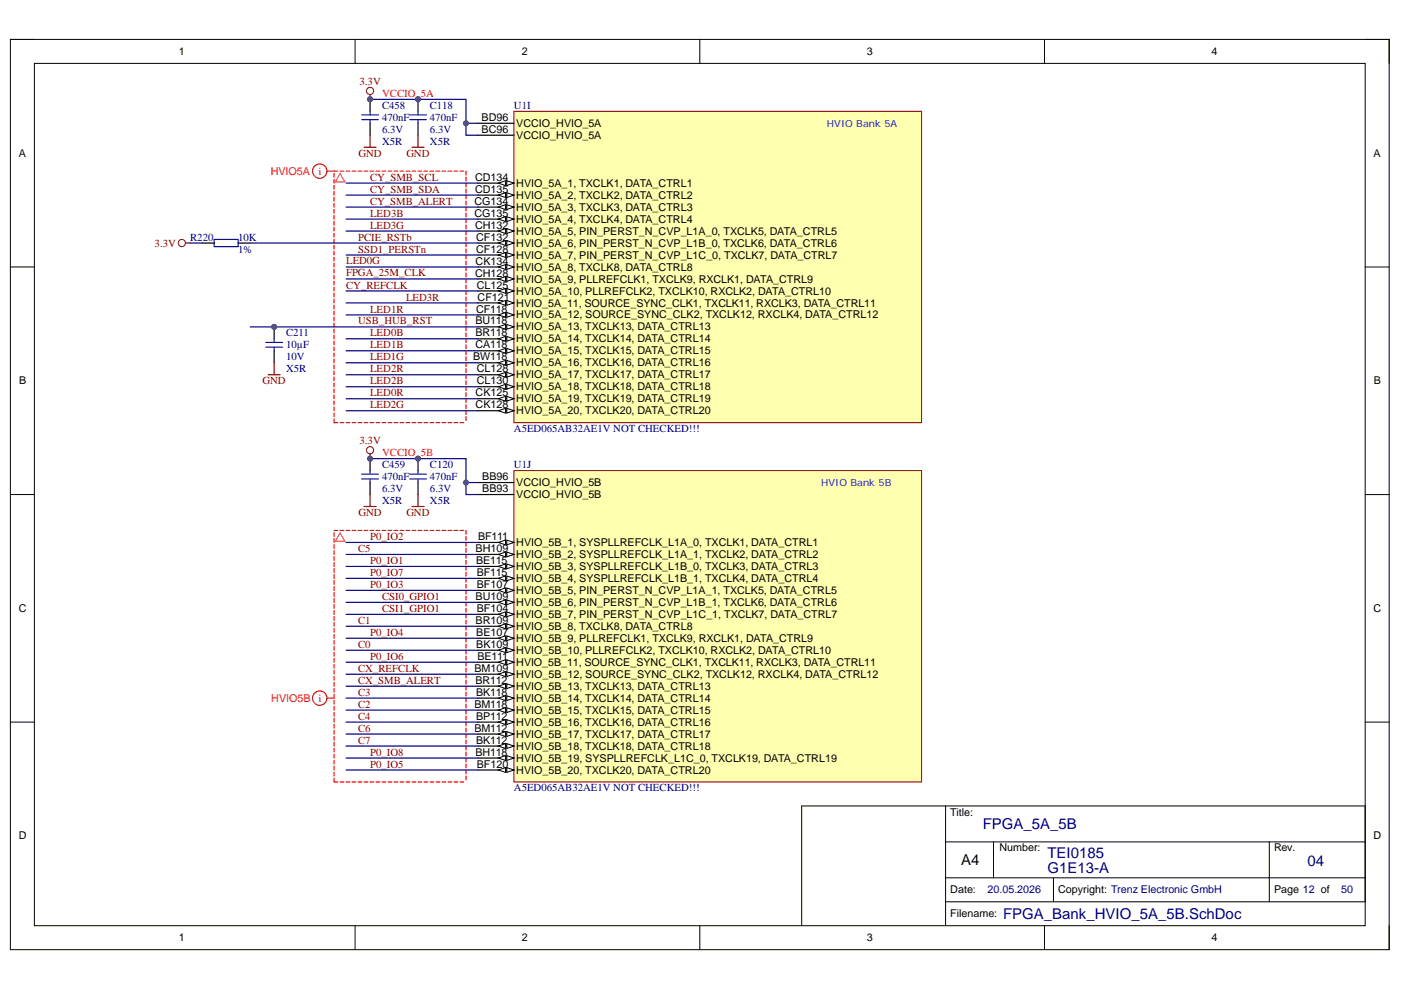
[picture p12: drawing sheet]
<svg xmlns="http://www.w3.org/2000/svg" width="297mm" height="210mm" viewBox="0 0 297 210" stroke-linecap="round" stroke-linejoin="round" font-family="sans-serif">
<defs><g id="words">
<g font-size="3.2" fill="#000080">
<text x="208.4" y="175.8">FPGA_5A_5B</text>
<text x="222.1" y="185.2">G1E13-A</text>
<text x="222.1" y="181.9">TEI0185</text>
<text x="277.2" y="183.6">04</text>
<text x="212.7" y="194.8">FPGA_Bank_HVIO_5A_5B.SchDoc</text>
</g>
<text font-size="3.2" x="203.8" y="183.4">A4</text>
<g font-size="2.3">
<text x="37.9" y="11.7">1</text>
<text x="110.7" y="11.7">2</text>
<text x="183.8" y="11.7">3</text>
<text x="256.8" y="11.7">4</text>
<text x="102.1" y="25.7">BD96</text>
<text x="102.1" y="28.2">BC96</text>
<text x="109.5" y="26.9">VCCIO_HVIO_5A</text>
<text x="109.5" y="29.5">VCCIO_HVIO_5A</text>
<text x="4" y="33.3">A</text>
<text x="291.2" y="33.3">A</text>
<text x="100.7" y="38.3">CD134</text>
<text x="100.7" y="40.9">CD135</text>
<text x="109.5" y="39.6">HVIO_5A_1, TXCLK1, DATA_CTRL1</text>
<text x="100.6" y="43.4">CG134</text>
<text x="100.6" y="45.9">CG135</text>
<text x="109.5" y="42.1">HVIO_5A_2, TXCLK2, DATA_CTRL2</text>
<text x="109.5" y="44.7">HVIO_5A_3, TXCLK3, DATA_CTRL3</text>
<text x="109.5" y="47.2">HVIO_5A_4, TXCLK4, DATA_CTRL4</text>
<text x="100.7" y="48.5">CH132</text>
<text x="101" y="51">CF132</text>
<text x="101" y="53.6">CF128</text>
<text x="109.5" y="49.7">HVIO_5A_5, PIN_PERST_N_CVP_L1A_0, TXCLK5, DATA_CTRL5</text>
<text x="109.5" y="52.3">HVIO_5A_6, PIN_PERST_N_CVP_L1B_0, TXCLK6, DATA_CTRL6</text>
<text x="100.7" y="58.7">CH128</text>
<text x="100.8" y="56.1">CK134</text>
<text x="109.5" y="54.8">HVIO_5A_7, PIN_PERST_N_CVP_L1C_0, TXCLK7, DATA_CTRL7</text>
<text x="109.5" y="57.4">HVIO_5A_8, TXCLK8, DATA_CTRL8</text>
<text x="109.5" y="59.9">HVIO_5A_9, PLLREFCLK1, TXCLK9, RXCLK1, DATA_CTRL9</text>
<text x="101.1" y="61.2">CL125</text>
<text x="101.3" y="63.7">CF121</text>
<text x="109.5" y="62.5">HVIO_5A_10, PLLREFCLK2, TXCLK10, RXCLK2, DATA_CTRL10</text>
<text x="109.5" y="65">HVIO_5A_11, SOURCE_SYNC_CLK1, TXCLK11, RXCLK3, DATA_CTRL11</text>
<text x="100.8" y="68.8">BU118</text>
<text x="100.8" y="71.3">BR118</text>
<text x="101" y="66.3">CF118</text>
<text x="109.5" y="67.5">HVIO_5A_12, SOURCE_SYNC_CLK2, TXCLK12, RXCLK4, DATA_CTRL12</text>
<text x="109.5" y="70.1">HVIO_5A_13, TXCLK13, DATA_CTRL13</text>
<text x="100.3" y="76.4">BW118</text>
<text x="100.8" y="73.9">CA118</text>
<text x="109.5" y="72.6">HVIO_5A_14, TXCLK14, DATA_CTRL14</text>
<text x="109.5" y="75.1">HVIO_5A_15, TXCLK15, DATA_CTRL15</text>
<text x="109.5" y="77.7">HVIO_5A_16, TXCLK16, DATA_CTRL16</text>
<text x="4.1" y="81.5">B</text>
<text x="101.1" y="79">CL128</text>
<text x="101.1" y="81.5">CL130</text>
<text x="109.5" y="80.2">HVIO_5A_17, TXCLK17, DATA_CTRL17</text>
<text x="109.5" y="82.8">HVIO_5A_18, TXCLK18, DATA_CTRL18</text>
<text x="291.3" y="81.5">B</text>
<text x="100.8" y="84">CK125</text>
<text x="100.8" y="86.6">CK128</text>
<text x="109.5" y="85.3">HVIO_5A_19, TXCLK19, DATA_CTRL19</text>
<text x="109.5" y="87.9">HVIO_5A_20, TXCLK20, DATA_CTRL20</text>
<text x="102.2" y="101.8">BB96</text>
<text x="102.2" y="104.3">BB93</text>
<text x="109.5" y="103.1">VCCIO_HVIO_5B</text>
<text x="109.5" y="105.6">VCCIO_HVIO_5B</text>
<text x="100.8" y="117.1">BH109</text>
<text x="101" y="119.6">BE115</text>
<text x="101.4" y="114.5">BF111</text>
<text x="109.5" y="115.8">HVIO_5B_1, SYSPLLREFCLK_L1A_0, TXCLK1, DATA_CTRL1</text>
<text x="109.5" y="118.3">HVIO_5B_2, SYSPLLREFCLK_L1A_1, TXCLK2, DATA_CTRL2</text>
<text x="101.1" y="122.1">BF115</text>
<text x="101.1" y="124.7">BF107</text>
<text x="109.5" y="120.9">HVIO_5B_3, SYSPLLREFCLK_L1B_0, TXCLK3, DATA_CTRL3</text>
<text x="109.5" y="123.4">HVIO_5B_4, SYSPLLREFCLK_L1B_1, TXCLK4, DATA_CTRL4</text>
<text x="109.5" y="125.9">HVIO_5B_5, PIN_PERST_N_CVP_L1A_1, TXCLK5, DATA_CTRL5</text>
<text x="4" y="129.7">C</text>
<text x="100.8" y="127.2">BU109</text>
<text x="101.1" y="129.7">BF104</text>
<text x="109.5" y="128.5">HVIO_5B_6, PIN_PERST_N_CVP_L1B_1, TXCLK6, DATA_CTRL6</text>
<text x="109.5" y="131">HVIO_5B_7, PIN_PERST_N_CVP_L1C_1, TXCLK7, DATA_CTRL7</text>
<text x="291.2" y="129.7">C</text>
<text x="100.8" y="132.3">BR109</text>
<text x="101" y="134.8">BE107</text>
<text x="101" y="137.4">BK109</text>
<text x="109.5" y="133.6">HVIO_5B_8, TXCLK8, DATA_CTRL8</text>
<text x="109.5" y="136.1">HVIO_5B_9, PLLREFCLK1, TXCLK9, RXCLK1, DATA_CTRL9</text>
<text x="100.6" y="142.4">BM109</text>
<text x="101.3" y="139.9">BE111</text>
<text x="109.5" y="138.6">HVIO_5B_10, PLLREFCLK2, TXCLK10, RXCLK2, DATA_CTRL10</text>
<text x="109.5" y="141.2">HVIO_5B_11, SOURCE_SYNC_CLK1, TXCLK11, RXCLK3, DATA_CTRL11</text>
<text x="109.5" y="143.7">HVIO_5B_12, SOURCE_SYNC_CLK2, TXCLK12, RXCLK4, DATA_CTRL12</text>
<text x="100.8" y="145">BR112</text>
<text x="101" y="147.5">BK118</text>
<text x="109.5" y="146.2">HVIO_5B_13, TXCLK13, DATA_CTRL13</text>
<text x="109.5" y="148.8">HVIO_5B_14, TXCLK14, DATA_CTRL14</text>
<text x="100.6" y="150.1">BM118</text>
<text x="100.6" y="155.1">BM112</text>
<text x="101" y="152.6">BP112</text>
<text x="109.5" y="151.3">HVIO_5B_15, TXCLK15, DATA_CTRL15</text>
<text x="109.5" y="153.9">HVIO_5B_16, TXCLK16, DATA_CTRL16</text>
<text x="100.8" y="160.2">BH118</text>
<text x="101" y="157.7">BK112</text>
<text x="109.5" y="156.4">HVIO_5B_17, TXCLK17, DATA_CTRL17</text>
<text x="109.5" y="158.9">HVIO_5B_18, TXCLK18, DATA_CTRL18</text>
<text x="109.5" y="161.5">HVIO_5B_19, SYSPLLREFCLK_L1C_0, TXCLK19, DATA_CTRL19</text>
<text x="101.1" y="162.8">BF120</text>
<text x="109.5" y="164">HVIO_5B_20, TXCLK20, DATA_CTRL20</text>
<text x="201.5" y="172.9">Title:</text>
<text x="4" y="178">D</text>
<text x="291.2" y="178">D</text>
<text x="211.9" y="180.5">Number:</text>
<text x="270.1" y="180.5">Rev.</text>
<text x="201.5" y="189.4">Date:</text>
<text x="224.4" y="189.4">Copyright: Trenz Electronic GmbH</text>
<text x="270.1" y="189.4">Page 12 of</text>
<text x="201.5" y="194.5">Filename:</text>
<text x="37.9" y="199.6">1</text>
<text x="110.7" y="199.6">2</text>
<text x="183.8" y="199.6">3</text>
<text x="256.8" y="199.6">4</text>
</g>
<g font-size="2.3" fill="#800000">
<text x="76.2" y="18">3.3V</text>
<text x="76" y="33.2">GND</text>
<text x="86.2" y="33.2">GND</text>
<text x="78.5" y="40.9">CY_SMB_SDA</text>
<text x="78.5" y="38.3">CY_SMB_SCL</text>
<text x="78.5" y="45.9">LED3B</text>
<text x="78.5" y="43.4">CY_SMB_ALERT</text>
<text x="32.8" y="52.3">3.3V</text>
<text x="75.9" y="51">PCIE_RSTb</text>
<text x="75.9" y="53.5">SSD1_PERSTn</text>
<text x="78.5" y="48.5">LED3G</text>
<text x="73.4" y="56.1">LED0G</text>
<text x="73.4" y="58.6">FPGA_25M_CLK</text>
<text x="73.4" y="61.2">CY_REFCLK</text>
<text x="86.1" y="63.7">LED3R</text>
<text x="75.9" y="68.8">USB_HUB_RST</text>
<text x="78.5" y="71.3">LED0B</text>
<text x="78.5" y="66.3">LED1R</text>
<text x="78.5" y="76.4">LED1G</text>
<text x="78.5" y="73.9">LED1B</text>
<text x="55.7" y="81.5">GND</text>
<text x="78.5" y="78.9">LED2R</text>
<text x="78.5" y="81.5">LED2B</text>
<text x="78.5" y="84">LED0R</text>
<text x="78.5" y="86.5">LED2G</text>
<text x="76.2" y="94.2">3.3V</text>
<text x="76" y="109.4">GND</text>
<text x="86.2" y="109.4">GND</text>
<text x="75.9" y="117.1">C5</text>
<text x="78.5" y="119.6">P0_IO1</text>
<text x="78.5" y="114.5">P0_IO2</text>
<text x="78.5" y="124.7">P0_IO3</text>
<text x="78.5" y="122.1">P0_IO7</text>
<text x="81" y="129.7">CSI1_GPIO1</text>
<text x="81" y="127.2">CSI0_GPIO1</text>
<text x="75.9" y="137.3">C0</text>
<text x="75.9" y="132.3">C1</text>
<text x="78.5" y="134.8">P0_IO4</text>
<text x="75.9" y="142.4">CX_REFCLK</text>
<text x="78.5" y="139.9">P0_IO6</text>
<text x="75.9" y="147.5">C3</text>
<text x="75.9" y="145">CX_SMB_ALERT</text>
<text x="75.9" y="150.1">C2</text>
<text x="75.9" y="155.1">C6</text>
<text x="75.9" y="152.6">C4</text>
<text x="75.9" y="157.7">C7</text>
<text x="78.5" y="160.2">P0_IO8</text>
<text x="78.5" y="162.7">P0_IO5</text>
</g>
<g font-size="2.3" fill="#f00">
<text x="81" y="20.5">VCCIO_5A</text>
<text x="57.4" y="37.1">HVIO5A</text>
<text x="67.5" y="37.1">i</text>
<text x="81" y="96.7">VCCIO_5B</text>
<text x="57.5" y="148.8">HVIO5B</text>
<text x="67.5" y="148.8">i</text>
</g>
<g font-size="2.3" fill="#000080">
<text x="81" y="23.1">C458</text>
<text x="91.2" y="23.1">C118</text>
<text x="109" y="23.1">U1I</text>
<text x="81" y="28.1">6.3V</text>
<text x="81" y="25.6">470nF</text>
<text x="91.2" y="28.1">6.3V</text>
<text x="91.2" y="25.6">470nF</text>
<text x="81" y="30.7">X5R</text>
<text x="91.2" y="30.7">X5R</text>
<text x="40.3" y="51">R220</text>
<text x="50.5" y="53.5">1%</text>
<text x="50.5" y="51">10K</text>
<text x="60.7" y="71.3">C211</text>
<text x="60.7" y="76.4">10V</text>
<text x="60.7" y="73.9">10µF</text>
<text x="60.7" y="78.9">X5R</text>
<text x="109" y="91.7">A5ED065AB32AE1V NOT CHECKED!!!</text>
<text x="81" y="99.3">C459</text>
<text x="81" y="101.8">470nF</text>
<text x="91.2" y="99.3">C120</text>
<text x="91.2" y="101.8">470nF</text>
<text x="109" y="99.3">U1J</text>
<text x="81" y="104.3">6.3V</text>
<text x="81" y="106.9">X5R</text>
<text x="91.2" y="104.3">6.3V</text>
<text x="91.2" y="106.9">X5R</text>
<text x="109" y="167.8">A5ED065AB32AE1V NOT CHECKED!!!</text>
<text x="209.4" y="189.4">20.05.2026</text>
<text x="284.3" y="189.4">50</text>
</g>
<g font-size="2.1" fill="#00f">
<text x="175.3" y="27">HVIO Bank 5A</text>
<text x="174.1" y="103.1">HVIO Bank 5B</text>
</g>
</g></defs>
<path d="M2.2 8.4h292.3v193h-292.3z" fill="none" stroke="#000" stroke-width=".21"/>
<path d="M7.3 13.4h282.1v182.9h-282.1z" fill-rule="evenodd" fill="#fff"/>
<g fill="none" stroke="#000" stroke-width=".21">
<path d="M2.2 8.4h5.1M7.3 13.4h282.1v182.9h-282.1zM75.3 8.4v5M148.4 8.4v5M221.4 8.4v5M289.4 8.4h5.1v5M2.2 56.6h5.1M289.4 56.6h5.1M2.2 104.9h5.1M289.4 104.9h5.1M2.2 153.1h5.1M289.4 153.1h5.1"/>
<path d="M200.5 170.9v25.4M200.5 178.5h88.9M210.6 178.5v7.6M269.1 178.5v12.7M75.3 196.3v5.1M148.4 196.3v5.1M200.5 191.2h88.9v-20.3h-119.4v25.4M200.5 186.1h88.9M221.4 196.3v5.1M223.4 186.1v5.1M294.5 196.3v5.1"/>
</g>
<g fill="none" stroke="#f00" stroke-width=".25">
<path d="M69.3 36.3h2.3M70.8 36.8v.8M70.8 38v.8M70.8 39.3v.8M72.1 36.3h.8M73.4 36.3h.8M74.6 36.3h.8M75.9 36.3h.8M77.2 36.3h.8M78.5 36.3h.8M79.7 36.3h.8M81 36.3h.8"/>
<path d="M82.3 36.3h.8M83.5 36.3h.8M84.8 36.3h.8M86.1 36.3h.8M87.4 36.3h.8M88.6 36.3h.8M89.9 36.3h.8M91.2 36.3h.8M92.4 36.3h.8M93.7 36.3h.8M95 36.3h.8M96.3 36.3h.8"/>
<path d="M97.5 36.3h.8M98.8 36.3v.8M98.8 37.6v.8M98.8 38.8v.8M70.8 40.6v.8M70.8 41.8v.8M70.8 43.1v.8M70.8 44.4v.8M70.8 45.7v.7M70.8 46.9v.8M70.8 48.2v.8M70.8 49.5v.8"/>
<path d="M70.8 50.7v.8M70.8 52v.8M70.8 53.3v.8M70.8 54.5v.8M70.8 55.8v.8M70.8 57.1v.8M70.8 58.4v.7M70.8 59.6v.8M98.8 40.1v.8M98.8 41.4v.8M98.8 42.6v.8M98.8 43.9v.8"/>
<path d="M98.8 45.2v.8M98.8 46.5v.7M98.8 47.7v.8M98.8 49v.8M98.8 50.3v.8M98.8 51.5v.8M98.8 52.8v.8M98.8 54.1v.8M98.8 55.3v.8M98.8 56.6v.8M98.8 57.9v.8M98.8 59.1v.8"/>
<path d="M70.8 60.9v.8M70.8 62.2v.8M70.8 63.4v.8M70.8 64.7v.8M70.8 66v.8M70.8 67.2v.8M70.8 68.5v.8M70.8 69.8v.8M70.8 71v.8M70.8 72.3v.8M70.8 73.6v.8M70.8 74.9v.8"/>
<path d="M70.8 76.1v.8M70.8 77.4v.8M70.8 78.7v.8M70.8 79.9v.8M98.8 60.4v.8M98.8 61.7v.8M98.8 63v.7M98.8 64.2v.8M98.8 65.5v.8M98.8 66.8v.8M98.8 68v.8M98.8 69.3v.8"/>
<path d="M98.8 70.6v.8M98.8 71.8v.8M98.8 73.1v.8M98.8 74.4v.8M98.8 75.7v.7M98.8 76.9v.8M98.8 78.2v.8M98.8 79.5v.8M70.8 81.2v.8M70.8 82.5v.8M70.8 83.7v.8M70.8 85v.8"/>
<path d="M70.8 86.3v.8M70.8 87.6v.7M70.8 88.8v.8h.8M72.1 89.6h.8M73.4 89.6h.8M74.6 89.6h.8M75.9 89.6h.8M77.2 89.6h.8M78.5 89.6h.8M79.7 89.6h.8M81 89.6h.8M82.3 89.6h.8"/>
<path d="M83.5 89.6h.8M84.8 89.6h.8M86.1 89.6h.8M87.4 89.6h.8M88.6 89.6h.8M89.9 89.6h.8M91.2 89.6h.8M92.4 89.6h.8M93.7 89.6h.8M95 89.6h.8M96.3 89.6h.8M97.5 89.6h.8"/>
<path d="M98.8 80.7v.8M98.8 82v.8M98.8 83.3v.8M98.8 84.5v.8M98.8 85.8v.8M98.8 87.1v.8M98.8 88.3v.8M70.8 112.9v.8M70.8 114.2v.8M70.8 115.5v.8M70.8 116.8v.8M70.8 118v.8"/>
<path d="M70.8 119.3v.8M70.8 112.5h.8M72.1 112.5h.8M73.4 112.5h.8M74.6 112.5h.8M75.9 112.5h.8M77.2 112.5h.8M78.5 112.5h.8M79.7 112.5h.8M81 112.5h.8M82.3 112.5h.8M83.5 112.5h.8"/>
<path d="M84.8 112.5h.8M86.1 112.5h.8M87.4 112.5h.8M88.6 112.5h.8M89.9 112.5h.8M91.2 112.5h.8M92.4 112.5h.8M93.7 112.5h.8M95 112.5h.8M96.3 112.5h.8M97.5 112.5h.8M98.8 112.5v.8"/>
<path d="M98.8 113.7v.8M98.8 115v.8M98.8 116.3v.8M98.8 117.6v.7M98.8 118.8v.8M70.8 120.6v.8M70.8 121.8v.8M70.8 123.1v.8M70.8 124.4v.8M70.8 125.6v.8M70.8 126.9v.8M70.8 128.2v.8"/>
<path d="M70.8 129.5v.8M70.8 130.7v.8M70.8 132v.8M70.8 133.3v.8M70.8 134.5v.8M70.8 135.8v.8M70.8 137.1v.8M70.8 138.3v.8M70.8 139.6v.8M98.8 120.1v.8M98.8 121.4v.8M98.8 122.6v.8"/>
<path d="M98.8 123.9v.8M98.8 125.2v.8M98.8 126.4v.8M98.8 127.7v.8M98.8 129v.8M98.8 130.3v.7M98.8 131.5v.8M98.8 132.8v.8M98.8 134.1v.8M98.8 135.3v.8M98.8 136.6v.8M98.8 137.9v.8"/>
<path d="M98.8 139.1v.8M70.8 140.9v.8M70.8 142.2v.7M70.8 143.4v.8M70.8 144.7v.8M70.8 146v.8M70.8 147.2v.8h-1.5M70.8 148.5v.8M70.8 149.8v.8M70.8 151v.8M70.8 152.3v.8M70.8 153.6v.8"/>
<path d="M70.8 154.8v.8M70.8 156.1v.8M70.8 157.4v.8M70.8 158.7v.7M70.8 159.9v.8M98.8 140.4v.8M98.8 141.7v.8M98.8 142.9v.8M98.8 144.2v.8M98.8 145.5v.8M98.8 146.8v.7M98.8 148v.8"/>
<path d="M98.8 149.3v.8M98.8 150.6v.8M98.8 151.8v.8M98.8 153.1v.8M98.8 154.4v.8M98.8 155.6v.8M98.8 156.9v.8M98.8 158.2v.8M98.8 159.4v.8M70.8 161.2v.8M70.8 162.5v.8M70.8 163.7v.8"/>
<path d="M70.8 165v.8h.8M72.1 165.8h.8M73.4 165.8h.8M74.6 165.8h.8M75.9 165.8h.8M77.2 165.8h.8M78.5 165.8h.8M79.7 165.8h.8M81 165.8h.8M82.3 165.8h.8M83.5 165.8h.8M84.8 165.8h.8"/>
<path d="M86.1 165.8h.8M87.4 165.8h.8M88.6 165.8h.8M89.9 165.8h.8M91.2 165.8h.8M92.4 165.8h.8M93.7 165.8h.8M95 165.8h.8M96.3 165.8h.8M97.5 165.8h.8M98.8 160.7v.8M98.8 162v.8"/>
<path d="M98.8 163.3v.8M98.8 164.5v.8"/>
<circle cx="67.8" cy="36.3" r="1.52"/>
<circle cx="67.8" cy="148" r="1.53"/>
</g>
<path d="M72.1 36.8l1 1.8h-2zM72.1 113l1 1.8h-2z" fill="none" stroke="#f33" stroke-width=".21"/>
<circle cx="78.5" cy="21.1" r=".51" fill="#4c4c94"/>
<circle cx="78.5" cy="21.1" r=".51" fill="none" stroke="#4c4c94" stroke-width=".21"/>
<path d="M78.5 21.1v2.5" fill="none" stroke="#000" stroke-width=".25"/>
<circle cx="78.5" cy="21.1" r=".51" fill="#4c4c94"/>
<circle cx="78.5" cy="21.1" r=".51" fill="none" stroke="#4c4c94" stroke-width=".21"/>
<path d="M78.5 26.1v2.6" fill="none" stroke="#000" stroke-width=".25"/>
<path d="M76.7 25.4h3.5M76.7 24.4h3.5M78.5 23.6v.8M78.5 25.4v.7" fill="none" stroke="#00f" stroke-width=".25"/>
<path d="M77.2 31.2h2.5M78.5 28.7v2.5" fill="none" stroke="#800000" stroke-width=".25"/>
<circle cx="78.5" cy="97.2" r=".51" fill="#4c4c94"/>
<circle cx="78.5" cy="97.2" r=".51" fill="none" stroke="#4c4c94" stroke-width=".21"/>
<path d="M78.5 97.2v2.6" fill="none" stroke="#000" stroke-width=".25"/>
<circle cx="78.5" cy="97.2" r=".51" fill="#4c4c94"/>
<circle cx="78.5" cy="97.2" r=".51" fill="none" stroke="#4c4c94" stroke-width=".21"/>
<path d="M78.5 102.3v2.6" fill="none" stroke="#000" stroke-width=".25"/>
<path d="M78.5 99.8v.7M76.7 101.6h3.5M76.7 100.5h3.5M78.5 101.6v.7" fill="none" stroke="#00f" stroke-width=".25"/>
<path d="M78.5 20v1.1M77.2 107.4h2.5M78.5 104.9v2.5" fill="none" stroke="#800000" stroke-width=".25"/>
<circle cx="78.5" cy="19.3" r=".76" fill="none" stroke="#800000" stroke-width=".21"/>
<circle cx="78.5" cy="21.1" r=".51" fill="#4c4c94"/>
<circle cx="78.5" cy="21.1" r=".51" fill="none" stroke="#4c4c94" stroke-width=".21"/>
<circle cx="78.5" cy="95.5" r=".76" fill="none" stroke="#800000" stroke-width=".21"/>
<path d="M78.5 96.2v1" fill="none" stroke="#800000" stroke-width=".25"/>
<circle cx="78.5" cy="97.2" r=".51" fill="#4c4c94"/>
<circle cx="78.5" cy="97.2" r=".51" fill="none" stroke="#4c4c94" stroke-width=".21"/>
<circle cx="58.1" cy="69.3" r=".51" fill="#4c4c94"/>
<circle cx="58.1" cy="69.3" r=".51" fill="none" stroke="#4c4c94" stroke-width=".21"/>
<path d="M58.1 69.3v2.5" fill="none" stroke="#000" stroke-width=".25"/>
<circle cx="58.1" cy="69.3" r=".51" fill="#4c4c94"/>
<circle cx="58.1" cy="69.3" r=".51" fill="none" stroke="#4c4c94" stroke-width=".21"/>
<path d="M42.9 51.5h2.5M50.5 51.5h2.5M58.1 74.4v2.5" fill="none" stroke="#000" stroke-width=".25"/>
<path d="M45.4 50.8h5.1v1.5h-5.1zM56.3 73.6h3.6M56.3 72.6h3.6M58.1 71.8v.8M58.1 73.6v.8" fill="none" stroke="#00f" stroke-width=".25"/>
<path d="M39.3 51.5h1M56.9 79.5h2.5M58.1 76.9v2.6" fill="none" stroke="#800000" stroke-width=".25"/>
<circle cx="38.6" cy="51.5" r=".76" fill="none" stroke="#800000" stroke-width=".21"/>
<circle cx="88.6" cy="21.1" r=".51" fill="#4c4c94"/>
<circle cx="88.6" cy="21.1" r=".51" fill="none" stroke="#4c4c94" stroke-width=".21"/>
<path d="M88.6 21.1v2.5" fill="none" stroke="#000" stroke-width=".25"/>
<circle cx="88.6" cy="21.1" r=".51" fill="#4c4c94"/>
<circle cx="88.6" cy="21.1" r=".51" fill="none" stroke="#4c4c94" stroke-width=".21"/>
<path d="M88.6 26.1v2.6" fill="none" stroke="#000" stroke-width=".25"/>
<path d="M86.9 25.4h3.5M86.9 24.4h3.5M88.6 23.6v.8M88.6 25.4v.7" fill="none" stroke="#00f" stroke-width=".25"/>
<path d="M87.4 31.2h2.5M88.6 28.7v2.5" fill="none" stroke="#800000" stroke-width=".25"/>
<circle cx="88.6" cy="97.2" r=".51" fill="#4c4c94"/>
<circle cx="88.6" cy="97.2" r=".51" fill="none" stroke="#4c4c94" stroke-width=".21"/>
<path d="M88.6 97.2v2.6" fill="none" stroke="#000" stroke-width=".25"/>
<circle cx="88.6" cy="97.2" r=".51" fill="#4c4c94"/>
<circle cx="88.6" cy="97.2" r=".51" fill="none" stroke="#4c4c94" stroke-width=".21"/>
<path d="M88.6 102.3v2.6" fill="none" stroke="#000" stroke-width=".25"/>
<path d="M88.6 99.8v.7M86.9 101.6h3.5M86.9 100.5h3.5M88.6 101.6v.7" fill="none" stroke="#00f" stroke-width=".25"/>
<path d="M87.4 107.4h2.5M88.6 104.9v2.5" fill="none" stroke="#800000" stroke-width=".25"/>
<path d="M109 23.6h86.4v66h-86.4z" fill-rule="evenodd" fill="#ffffb0"/>
<path d="M109 23.6h86.4v66h-86.4z" fill="none" stroke="#800000" stroke-width=".21"/>
<path d="M101.3 26.1h7.7M101.3 28.7h7.7M101.3 38.8h7.7" fill="none" stroke="#000" stroke-width=".25"/>
<path d="M107.4 38.3l1.6 .5-1.6 .5z" fill="#f8fcff"/>
<path d="M107.4 38.3l1.6 .5-1.6 .5z" fill="none" stroke="#000" stroke-width=".21"/>
<path d="M105.7 38.8l1.5-.5v1z" fill="#f8fcff"/>
<path d="M105.7 38.8l1.5-.5v1z" fill="none" stroke="#000" stroke-width=".21"/>
<path d="M101.3 41.4h7.7" fill="none" stroke="#000" stroke-width=".25"/>
<path d="M107.4 40.9l1.6 .5-1.6 .5z" fill="#f8fcff"/>
<path d="M107.4 40.9l1.6 .5-1.6 .5z" fill="none" stroke="#000" stroke-width=".21"/>
<path d="M105.7 41.4l1.5-.5v1z" fill="#f8fcff"/>
<path d="M105.7 41.4l1.5-.5v1z" fill="none" stroke="#000" stroke-width=".21"/>
<path d="M101.3 43.9h7.7" fill="none" stroke="#000" stroke-width=".25"/>
<path d="M107.4 43.4l1.6 .5-1.6 .5z" fill="#f8fcff"/>
<path d="M107.4 43.4l1.6 .5-1.6 .5z" fill="none" stroke="#000" stroke-width=".21"/>
<path d="M105.7 43.9l1.5-.5v1z" fill="#f8fcff"/>
<path d="M105.7 43.9l1.5-.5v1z" fill="none" stroke="#000" stroke-width=".21"/>
<path d="M101.3 46.5h7.7" fill="none" stroke="#000" stroke-width=".25"/>
<path d="M107.4 45.9l1.6 .6-1.6 .5z" fill="#f8fcff"/>
<path d="M107.4 45.9l1.6 .6-1.6 .5z" fill="none" stroke="#000" stroke-width=".21"/>
<path d="M105.7 46.5l1.5-.6v1.1z" fill="#f8fcff"/>
<path d="M105.7 46.5l1.5-.6v1.1z" fill="none" stroke="#000" stroke-width=".21"/>
<path d="M101.3 49h7.7" fill="none" stroke="#000" stroke-width=".25"/>
<path d="M107.4 48.5l1.6 .5-1.6 .5z" fill="#f8fcff"/>
<path d="M107.4 48.5l1.6 .5-1.6 .5z" fill="none" stroke="#000" stroke-width=".21"/>
<path d="M105.7 49l1.5-.5v1z" fill="#f8fcff"/>
<path d="M105.7 49l1.5-.5v1z" fill="none" stroke="#000" stroke-width=".21"/>
<path d="M101.3 51.5h7.7" fill="none" stroke="#000" stroke-width=".25"/>
<path d="M107.4 51l1.6 .5-1.6 .5z" fill="#f8fcff"/>
<path d="M107.4 51l1.6 .5-1.6 .5z" fill="none" stroke="#000" stroke-width=".21"/>
<path d="M105.7 51.5l1.5-.5v1z" fill="#f8fcff"/>
<path d="M105.7 51.5l1.5-.5v1z" fill="none" stroke="#000" stroke-width=".21"/>
<path d="M101.3 54.1h7.7" fill="none" stroke="#000" stroke-width=".25"/>
<path d="M107.4 53.6l1.6 .5-1.6 .5z" fill="#f8fcff"/>
<path d="M107.4 53.6l1.6 .5-1.6 .5z" fill="none" stroke="#000" stroke-width=".21"/>
<path d="M105.7 54.1l1.5-.5v1z" fill="#f8fcff"/>
<path d="M105.7 54.1l1.5-.5v1z" fill="none" stroke="#000" stroke-width=".21"/>
<path d="M101.3 56.6h7.7" fill="none" stroke="#000" stroke-width=".25"/>
<path d="M107.4 56.1l1.6 .5-1.6 .5z" fill="#f8fcff"/>
<path d="M107.4 56.1l1.6 .5-1.6 .5z" fill="none" stroke="#000" stroke-width=".21"/>
<path d="M105.7 56.6l1.5-.5v1z" fill="#f8fcff"/>
<path d="M105.7 56.6l1.5-.5v1z" fill="none" stroke="#000" stroke-width=".21"/>
<path d="M101.3 59.1h7.7" fill="none" stroke="#000" stroke-width=".25"/>
<path d="M107.4 58.6l1.6 .5-1.6 .6z" fill="#f8fcff"/>
<path d="M107.4 58.6l1.6 .5-1.6 .6z" fill="none" stroke="#000" stroke-width=".21"/>
<path d="M105.7 59.1l1.5-.5v1.1z" fill="#f8fcff"/>
<path d="M105.7 59.1l1.5-.5v1.1z" fill="none" stroke="#000" stroke-width=".21"/>
<path d="M101.3 61.7h7.7" fill="none" stroke="#000" stroke-width=".25"/>
<path d="M107.4 61.2l1.6 .5-1.6 .5z" fill="#f8fcff"/>
<path d="M107.4 61.2l1.6 .5-1.6 .5z" fill="none" stroke="#000" stroke-width=".21"/>
<path d="M105.7 61.7l1.5-.5v1z" fill="#f8fcff"/>
<path d="M105.7 61.7l1.5-.5v1z" fill="none" stroke="#000" stroke-width=".21"/>
<path d="M101.3 64.2h7.7" fill="none" stroke="#000" stroke-width=".25"/>
<path d="M107.4 63.7l1.6 .5-1.6 .5z" fill="#f8fcff"/>
<path d="M107.4 63.7l1.6 .5-1.6 .5z" fill="none" stroke="#000" stroke-width=".21"/>
<path d="M105.7 64.2l1.5-.5v1z" fill="#f8fcff"/>
<path d="M105.7 64.2l1.5-.5v1z" fill="none" stroke="#000" stroke-width=".21"/>
<path d="M101.3 66.8h7.7" fill="none" stroke="#000" stroke-width=".25"/>
<path d="M107.4 66.3l1.6 .5-1.6 .5z" fill="#f8fcff"/>
<path d="M107.4 66.3l1.6 .5-1.6 .5z" fill="none" stroke="#000" stroke-width=".21"/>
<path d="M105.7 66.8l1.5-.5v1z" fill="#f8fcff"/>
<path d="M105.7 66.8l1.5-.5v1z" fill="none" stroke="#000" stroke-width=".21"/>
<path d="M101.3 69.3h7.7" fill="none" stroke="#000" stroke-width=".25"/>
<path d="M107.4 68.8l1.6 .5-1.6 .5z" fill="#f8fcff"/>
<path d="M107.4 68.8l1.6 .5-1.6 .5z" fill="none" stroke="#000" stroke-width=".21"/>
<path d="M105.7 69.3l1.5-.5v1z" fill="#f8fcff"/>
<path d="M105.7 69.3l1.5-.5v1z" fill="none" stroke="#000" stroke-width=".21"/>
<path d="M101.3 71.8h7.7" fill="none" stroke="#000" stroke-width=".25"/>
<path d="M107.4 71.3l1.6 .5-1.6 .5z" fill="#f8fcff"/>
<path d="M107.4 71.3l1.6 .5-1.6 .5z" fill="none" stroke="#000" stroke-width=".21"/>
<path d="M105.7 71.8l1.5-.5v1z" fill="#f8fcff"/>
<path d="M105.7 71.8l1.5-.5v1z" fill="none" stroke="#000" stroke-width=".21"/>
<path d="M101.3 74.4h7.7" fill="none" stroke="#000" stroke-width=".25"/>
<path d="M107.4 73.9l1.6 .5-1.6 .5z" fill="#f8fcff"/>
<path d="M107.4 73.9l1.6 .5-1.6 .5z" fill="none" stroke="#000" stroke-width=".21"/>
<path d="M105.7 74.4l1.5-.5v1z" fill="#f8fcff"/>
<path d="M105.7 74.4l1.5-.5v1z" fill="none" stroke="#000" stroke-width=".21"/>
<path d="M101.3 76.9h7.7" fill="none" stroke="#000" stroke-width=".25"/>
<path d="M107.4 76.4l1.6 .5-1.6 .5z" fill="#f8fcff"/>
<path d="M107.4 76.4l1.6 .5-1.6 .5z" fill="none" stroke="#000" stroke-width=".21"/>
<path d="M105.7 76.9l1.5-.5v1z" fill="#f8fcff"/>
<path d="M105.7 76.9l1.5-.5v1z" fill="none" stroke="#000" stroke-width=".21"/>
<path d="M101.3 79.5h7.7" fill="none" stroke="#000" stroke-width=".25"/>
<path d="M107.4 79l1.6 .5-1.6 .5z" fill="#f8fcff"/>
<path d="M107.4 79l1.6 .5-1.6 .5z" fill="none" stroke="#000" stroke-width=".21"/>
<path d="M105.7 79.5l1.5-.5v1z" fill="#f8fcff"/>
<path d="M105.7 79.5l1.5-.5v1z" fill="none" stroke="#000" stroke-width=".21"/>
<path d="M101.3 82h7.7" fill="none" stroke="#000" stroke-width=".25"/>
<path d="M107.4 81.5l1.6 .5-1.6 .5z" fill="#f8fcff"/>
<path d="M107.4 81.5l1.6 .5-1.6 .5z" fill="none" stroke="#000" stroke-width=".21"/>
<path d="M105.7 82l1.5-.5v1z" fill="#f8fcff"/>
<path d="M105.7 82l1.5-.5v1z" fill="none" stroke="#000" stroke-width=".21"/>
<path d="M101.3 84.5h7.7" fill="none" stroke="#000" stroke-width=".25"/>
<path d="M107.4 84l1.6 .5-1.6 .5z" fill="#f8fcff"/>
<path d="M107.4 84l1.6 .5-1.6 .5z" fill="none" stroke="#000" stroke-width=".21"/>
<path d="M105.7 84.5l1.5-.5v1z" fill="#f8fcff"/>
<path d="M105.7 84.5l1.5-.5v1z" fill="none" stroke="#000" stroke-width=".21"/>
<path d="M101.3 87.1h7.7" fill="none" stroke="#000" stroke-width=".25"/>
<path d="M107.4 86.6l1.6 .5-1.6 .5z" fill="#f8fcff"/>
<path d="M107.4 86.6l1.6 .5-1.6 .5z" fill="none" stroke="#000" stroke-width=".21"/>
<path d="M105.7 87.1l1.5-.5v1z" fill="#f8fcff"/>
<path d="M105.7 87.1l1.5-.5v1z" fill="none" stroke="#000" stroke-width=".21"/>
<path d="M109 99.8h86.4v66h-86.4z" fill-rule="evenodd" fill="#ffffb0"/>
<path d="M109 99.8h86.4v66h-86.4z" fill="none" stroke="#800000" stroke-width=".21"/>
<path d="M101.3 102.3h7.7M101.3 104.9h7.7M101.3 115h7.7" fill="none" stroke="#000" stroke-width=".25"/>
<path d="M107.4 114.5l1.6 .5-1.6 .5z" fill="#f8fcff"/>
<path d="M107.4 114.5l1.6 .5-1.6 .5z" fill="none" stroke="#000" stroke-width=".21"/>
<path d="M105.7 115l1.5-.5v1z" fill="#f8fcff"/>
<path d="M105.7 115l1.5-.5v1z" fill="none" stroke="#000" stroke-width=".21"/>
<path d="M101.3 117.6h7.7" fill="none" stroke="#000" stroke-width=".25"/>
<path d="M107.4 117l1.6 .6-1.6 .5z" fill="#f8fcff"/>
<path d="M107.4 117l1.6 .6-1.6 .5z" fill="none" stroke="#000" stroke-width=".21"/>
<path d="M105.7 117.6l1.5-.6v1.1z" fill="#f8fcff"/>
<path d="M105.7 117.6l1.5-.6v1.1z" fill="none" stroke="#000" stroke-width=".21"/>
<path d="M101.3 120.1h7.7" fill="none" stroke="#000" stroke-width=".25"/>
<path d="M107.4 119.6l1.6 .5-1.6 .5z" fill="#f8fcff"/>
<path d="M107.4 119.6l1.6 .5-1.6 .5z" fill="none" stroke="#000" stroke-width=".21"/>
<path d="M105.7 120.1l1.5-.5v1z" fill="#f8fcff"/>
<path d="M105.7 120.1l1.5-.5v1z" fill="none" stroke="#000" stroke-width=".21"/>
<path d="M101.3 122.6h7.7" fill="none" stroke="#000" stroke-width=".25"/>
<path d="M107.4 122.1l1.6 .5-1.6 .5z" fill="#f8fcff"/>
<path d="M107.4 122.1l1.6 .5-1.6 .5z" fill="none" stroke="#000" stroke-width=".21"/>
<path d="M105.7 122.6l1.5-.5v1z" fill="#f8fcff"/>
<path d="M105.7 122.6l1.5-.5v1z" fill="none" stroke="#000" stroke-width=".21"/>
<path d="M101.3 125.2h7.7" fill="none" stroke="#000" stroke-width=".25"/>
<path d="M107.4 124.7l1.6 .5-1.6 .5z" fill="#f8fcff"/>
<path d="M107.4 124.7l1.6 .5-1.6 .5z" fill="none" stroke="#000" stroke-width=".21"/>
<path d="M105.7 125.2l1.5-.5v1z" fill="#f8fcff"/>
<path d="M105.7 125.2l1.5-.5v1z" fill="none" stroke="#000" stroke-width=".21"/>
<path d="M101.3 127.7h7.7" fill="none" stroke="#000" stroke-width=".25"/>
<path d="M107.4 127.2l1.6 .5-1.6 .5z" fill="#f8fcff"/>
<path d="M107.4 127.2l1.6 .5-1.6 .5z" fill="none" stroke="#000" stroke-width=".21"/>
<path d="M105.7 127.7l1.5-.5v1z" fill="#f8fcff"/>
<path d="M105.7 127.7l1.5-.5v1z" fill="none" stroke="#000" stroke-width=".21"/>
<path d="M101.3 130.3h7.7" fill="none" stroke="#000" stroke-width=".25"/>
<path d="M107.4 129.7l1.6 .6-1.6 .5z" fill="#f8fcff"/>
<path d="M107.4 129.7l1.6 .6-1.6 .5z" fill="none" stroke="#000" stroke-width=".21"/>
<path d="M105.7 130.3l1.5-.6v1.1z" fill="#f8fcff"/>
<path d="M105.7 130.3l1.5-.6v1.1z" fill="none" stroke="#000" stroke-width=".21"/>
<path d="M101.3 132.8h7.7" fill="none" stroke="#000" stroke-width=".25"/>
<path d="M107.4 132.3l1.6 .5-1.6 .5z" fill="#f8fcff"/>
<path d="M107.4 132.3l1.6 .5-1.6 .5z" fill="none" stroke="#000" stroke-width=".21"/>
<path d="M105.7 132.8l1.5-.5v1z" fill="#f8fcff"/>
<path d="M105.7 132.8l1.5-.5v1z" fill="none" stroke="#000" stroke-width=".21"/>
<path d="M101.3 135.3h7.7" fill="none" stroke="#000" stroke-width=".25"/>
<path d="M107.4 134.8l1.6 .5-1.6 .5z" fill="#f8fcff"/>
<path d="M107.4 134.8l1.6 .5-1.6 .5z" fill="none" stroke="#000" stroke-width=".21"/>
<path d="M105.7 135.3l1.5-.5v1z" fill="#f8fcff"/>
<path d="M105.7 135.3l1.5-.5v1z" fill="none" stroke="#000" stroke-width=".21"/>
<path d="M101.3 137.9h7.7" fill="none" stroke="#000" stroke-width=".25"/>
<path d="M107.4 137.4l1.6 .5-1.6 .5z" fill="#f8fcff"/>
<path d="M107.4 137.4l1.6 .5-1.6 .5z" fill="none" stroke="#000" stroke-width=".21"/>
<path d="M105.7 137.9l1.5-.5v1z" fill="#f8fcff"/>
<path d="M105.7 137.9l1.5-.5v1z" fill="none" stroke="#000" stroke-width=".21"/>
<path d="M101.3 140.4h7.7" fill="none" stroke="#000" stroke-width=".25"/>
<path d="M107.4 139.9l1.6 .5-1.6 .5z" fill="#f8fcff"/>
<path d="M107.4 139.9l1.6 .5-1.6 .5z" fill="none" stroke="#000" stroke-width=".21"/>
<path d="M105.7 140.4l1.5-.5v1z" fill="#f8fcff"/>
<path d="M105.7 140.4l1.5-.5v1z" fill="none" stroke="#000" stroke-width=".21"/>
<path d="M101.3 142.9h7.7" fill="none" stroke="#000" stroke-width=".25"/>
<path d="M107.4 142.4l1.6 .5-1.6 .5z" fill="#f8fcff"/>
<path d="M107.4 142.4l1.6 .5-1.6 .5z" fill="none" stroke="#000" stroke-width=".21"/>
<path d="M105.7 142.9l1.5-.5v1z" fill="#f8fcff"/>
<path d="M105.7 142.9l1.5-.5v1z" fill="none" stroke="#000" stroke-width=".21"/>
<path d="M101.3 145.5h7.7" fill="none" stroke="#000" stroke-width=".25"/>
<path d="M107.4 145l1.6 .5-1.6 .5z" fill="#f8fcff"/>
<path d="M107.4 145l1.6 .5-1.6 .5z" fill="none" stroke="#000" stroke-width=".21"/>
<path d="M105.7 145.5l1.5-.5v1z" fill="#f8fcff"/>
<path d="M105.7 145.5l1.5-.5v1z" fill="none" stroke="#000" stroke-width=".21"/>
<path d="M101.3 148h7.7" fill="none" stroke="#000" stroke-width=".25"/>
<path d="M107.4 147.5l1.6 .5-1.6 .5z" fill="#f8fcff"/>
<path d="M107.4 147.5l1.6 .5-1.6 .5z" fill="none" stroke="#000" stroke-width=".21"/>
<path d="M105.7 148l1.5-.5v1z" fill="#f8fcff"/>
<path d="M105.7 148l1.5-.5v1z" fill="none" stroke="#000" stroke-width=".21"/>
<path d="M101.3 150.6h7.7" fill="none" stroke="#000" stroke-width=".25"/>
<path d="M107.4 150.1l1.6 .5-1.6 .5z" fill="#f8fcff"/>
<path d="M107.4 150.1l1.6 .5-1.6 .5z" fill="none" stroke="#000" stroke-width=".21"/>
<path d="M105.7 150.6l1.5-.5v1z" fill="#f8fcff"/>
<path d="M105.7 150.6l1.5-.5v1z" fill="none" stroke="#000" stroke-width=".21"/>
<path d="M101.3 153.1h7.7" fill="none" stroke="#000" stroke-width=".25"/>
<path d="M107.4 152.6l1.6 .5-1.6 .5z" fill="#f8fcff"/>
<path d="M107.4 152.6l1.6 .5-1.6 .5z" fill="none" stroke="#000" stroke-width=".21"/>
<path d="M105.7 153.1l1.5-.5v1z" fill="#f8fcff"/>
<path d="M105.7 153.1l1.5-.5v1z" fill="none" stroke="#000" stroke-width=".21"/>
<path d="M101.3 155.6h7.7" fill="none" stroke="#000" stroke-width=".25"/>
<path d="M107.4 155.1l1.6 .5-1.6 .5z" fill="#f8fcff"/>
<path d="M107.4 155.1l1.6 .5-1.6 .5z" fill="none" stroke="#000" stroke-width=".21"/>
<path d="M105.7 155.6l1.5-.5v1z" fill="#f8fcff"/>
<path d="M105.7 155.6l1.5-.5v1z" fill="none" stroke="#000" stroke-width=".21"/>
<path d="M101.3 158.2h7.7" fill="none" stroke="#000" stroke-width=".25"/>
<path d="M107.4 157.7l1.6 .5-1.6 .5z" fill="#f8fcff"/>
<path d="M107.4 157.7l1.6 .5-1.6 .5z" fill="none" stroke="#000" stroke-width=".21"/>
<path d="M105.7 158.2l1.5-.5v1z" fill="#f8fcff"/>
<path d="M105.7 158.2l1.5-.5v1z" fill="none" stroke="#000" stroke-width=".21"/>
<path d="M101.3 160.7h7.7" fill="none" stroke="#000" stroke-width=".25"/>
<path d="M107.4 160.2l1.6 .5-1.6 .5z" fill="#f8fcff"/>
<path d="M107.4 160.2l1.6 .5-1.6 .5z" fill="none" stroke="#000" stroke-width=".21"/>
<path d="M105.7 160.7l1.5-.5v1z" fill="#f8fcff"/>
<path d="M105.7 160.7l1.5-.5v1z" fill="none" stroke="#000" stroke-width=".21"/>
<path d="M101.3 163.3h7.7" fill="none" stroke="#000" stroke-width=".25"/>
<path d="M107.4 162.8l1.6 .5-1.6 .5z" fill="#f8fcff"/>
<path d="M107.4 162.8l1.6 .5-1.6 .5z" fill="none" stroke="#000" stroke-width=".21"/>
<path d="M105.7 163.3l1.5-.5v1z" fill="#f8fcff"/>
<path d="M105.7 163.3l1.5-.5v1z" fill="none" stroke="#000" stroke-width=".21"/>
<path d="M73.4 38.8h27.9M73.4 41.4h27.9M73.4 43.9h27.9M73.4 46.5h27.9M73.4 49h27.9M73.4 54.1h27.9M73.4 56.6h27.9M73.4 59.1h27.9M53 69.3h48.3M73.4 61.7h27.9M73.4 64.2h27.9M73.4 66.8h27.9" fill="none" stroke="#000080" stroke-width=".25"/>
<circle cx="58.1" cy="69.3" r=".51" fill="#4c4c94"/>
<circle cx="58.1" cy="69.3" r=".51" fill="none" stroke="#4c4c94" stroke-width=".21"/>
<g fill="none" stroke="#000080" stroke-width=".25">
<path d="M78.5 21.1h10.1M40.3 51.5h2.6M53 51.5h48.3M73.4 71.8h27.9M73.4 74.4h27.9M73.4 76.9h27.9M73.4 79.5h27.9M73.4 82h27.9M73.4 84.5h27.9M73.4 87.1h27.9M73.4 115h27.9M73.4 117.6h27.9"/>
<path d="M73.4 120.1h27.9M73.4 122.6h27.9M73.4 125.2h27.9M73.4 127.7h27.9M73.4 130.3h27.9M73.4 132.8h27.9M73.4 135.3h27.9M73.4 137.9h27.9M73.4 140.4h27.9M73.4 142.9h27.9M73.4 145.5h27.9M73.4 148h27.9"/>
<path d="M73.4 150.6h27.9M73.4 153.1h27.9M73.4 155.6h27.9M73.4 158.2h27.9M73.4 160.7h27.9M73.4 163.3h27.9"/>
</g>
<circle cx="78.5" cy="21.1" r=".51" fill="#4c4c94"/>
<circle cx="78.5" cy="21.1" r=".51" fill="none" stroke="#4c4c94" stroke-width=".21"/>
<circle cx="88.6" cy="21.1" r=".51" fill="#4c4c94"/>
<circle cx="88.6" cy="21.1" r=".51" fill="none" stroke="#4c4c94" stroke-width=".21"/>
<path d="M98.8 26.1h2.5" fill="none" stroke="#000080" stroke-width=".25"/>
<circle cx="98.8" cy="26.1" r=".51" fill="#4c4c94"/>
<circle cx="98.8" cy="26.1" r=".51" fill="none" stroke="#4c4c94" stroke-width=".21"/>
<path d="M88.6 21.1h10.2v7.6h2.5" fill="none" stroke="#000080" stroke-width=".25"/>
<circle cx="88.6" cy="21.1" r=".51" fill="#4c4c94"/>
<circle cx="88.6" cy="21.1" r=".51" fill="none" stroke="#4c4c94" stroke-width=".21"/>
<circle cx="98.8" cy="26.1" r=".51" fill="#4c4c94"/>
<circle cx="98.8" cy="26.1" r=".51" fill="none" stroke="#4c4c94" stroke-width=".21"/>
<path d="M98.8 102.3h2.5" fill="none" stroke="#000080" stroke-width=".25"/>
<circle cx="98.8" cy="102.3" r=".51" fill="#4c4c94"/>
<circle cx="98.8" cy="102.3" r=".51" fill="none" stroke="#4c4c94" stroke-width=".21"/>
<path d="M78.5 97.2h20.3v7.7h2.5" fill="none" stroke="#000080" stroke-width=".25"/>
<circle cx="78.5" cy="97.2" r=".51" fill="#4c4c94"/>
<circle cx="78.5" cy="97.2" r=".51" fill="none" stroke="#4c4c94" stroke-width=".21"/>
<circle cx="88.6" cy="97.2" r=".51" fill="#4c4c94"/>
<circle cx="88.6" cy="97.2" r=".51" fill="none" stroke="#4c4c94" stroke-width=".21"/>
<circle cx="98.8" cy="102.3" r=".51" fill="#4c4c94"/>
<circle cx="98.8" cy="102.3" r=".51" fill="none" stroke="#4c4c94" stroke-width=".21"/>
<use href="#words"/>
</svg>
